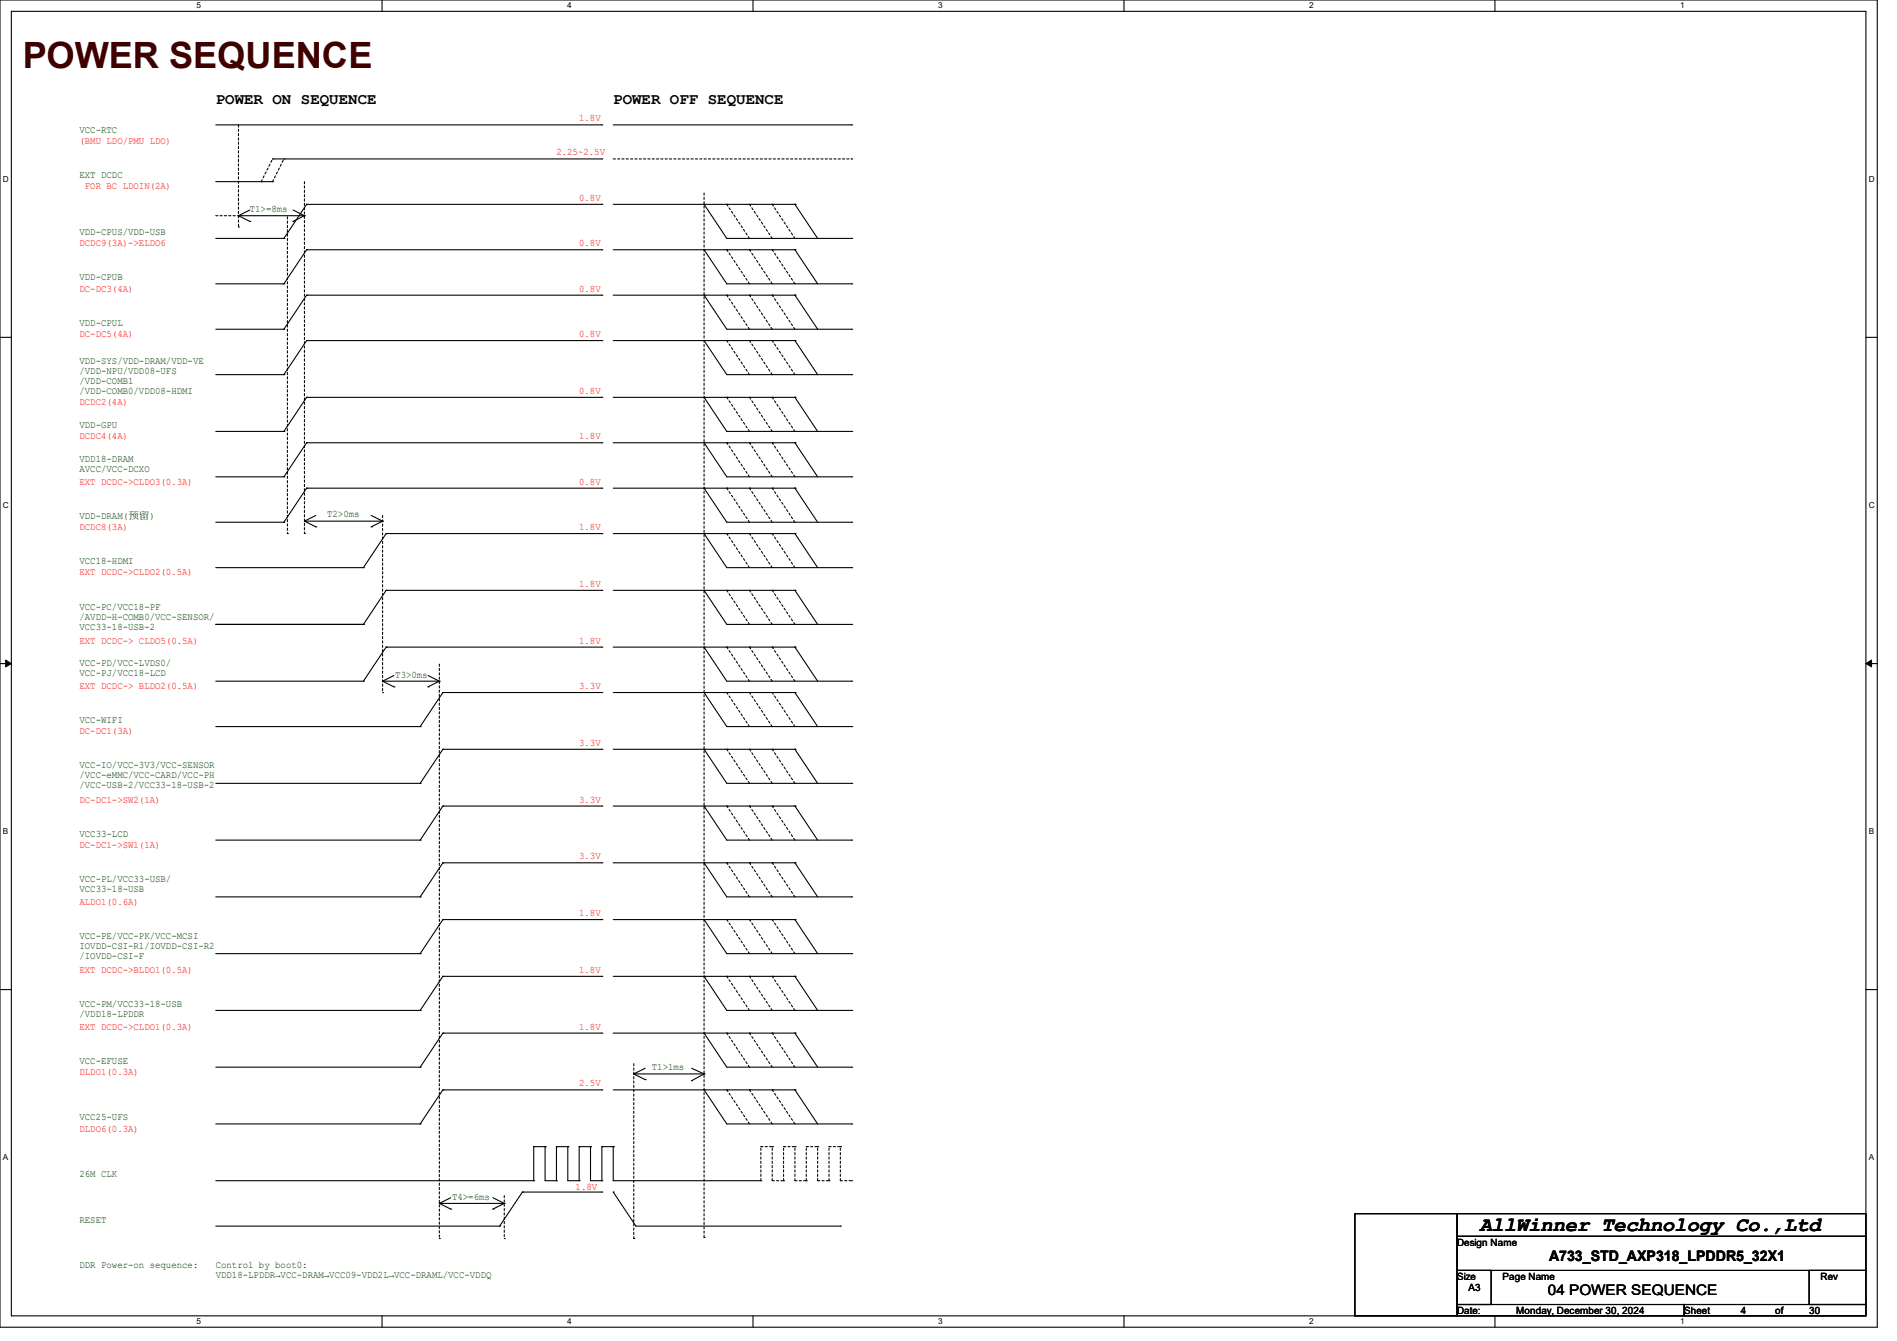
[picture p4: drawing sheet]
<svg xmlns="http://www.w3.org/2000/svg" width="297mm" height="210mm" viewBox="0 0 297 210" stroke-linecap="round" stroke-linejoin="round" font-family="sans-serif">
<defs><g id="words">
<text font-size="5.7" fill="#400000" x="3.6" y="10.6">POWER SEQUENCE</text>
<text font-size="3.2" x="231.7" y="192.7">AllWinner Technology Co.,Ltd</text>
<g font-size="2.5">
<text x="33.8" y="16.2">POWER ON SEQUENCE</text>
<text x="96" y="16.2">POWER OFF SEQUENCE</text>
</g>
<g font-size="2.3">
<text x="242.5" y="197.5">A733_STD_AXP318_LPDDR5_32X1</text>
<text x="242.4" y="202.8">04 POWER SEQUENCE</text>
</g>
<g font-size="1.6" fill="#004000">
<text x="12.4" y="20.8">VCC-RTC</text>
<text x="12.4" y="27.9">EXT DCDC</text>
<text x="39.1" y="33.2">T1&gt;=8ms</text>
<text x="12.4" y="36.8">VDD-CPUS/VDD-USB</text>
<text x="12.4" y="43.9">VDD-CPUB</text>
<text x="12.4" y="51">VDD-CPUL</text>
<text x="12.4" y="57.1">VDD-SYS/VDD-DRAM/VDD-VE</text>
<text x="12.4" y="58.6">/VDD-NPU/VDD08-UFS</text>
<text x="12.4" y="60.2">/VDD-COMB1</text>
<text x="12.4" y="61.8">/VDD-COMB0/VDD08-HDMI</text>
<text x="12.4" y="67">VDD-GPU</text>
<text x="12.4" y="72.3">VDD18-DRAM</text>
<text x="12.4" y="73.9">AVCC/VCC-DCXO</text>
<text x="12.4" y="81.2">VDD-DRAM(预留)</text>
<text x="51.2" y="80.9">T2&gt;0ms</text>
<text x="12.4" y="88.3">VCC18-HDMI</text>
<text x="12.4" y="95.5">VCC-PC/VCC18-PF</text>
<text x="12.4" y="97">/AVDD-H-COMB0/VCC-SENSOR/</text>
<text x="12.4" y="98.6">VCC33-18-USB-2</text>
<text x="12.4" y="104.3">VCC-PD/VCC-LVDS0/</text>
<text x="12.4" y="105.9">VCC-PJ/VCC18-LCD</text>
<text x="61.9" y="106.1">T3&gt;0ms</text>
<text x="12.4" y="113.2">VCC-WIFI</text>
<text x="12.4" y="120.4">VCC-IO/VCC-3V3/VCC-SENSOR</text>
<text x="12.4" y="121.9">/VCC-eMMC/VCC-CARD/VCC-PH</text>
<text x="12.4" y="123.5">/VCC-USB-2/VCC33-18-USB-2</text>
<text x="12.4" y="131">VCC33-LCD</text>
<text x="12.4" y="138.1">VCC-PL/VCC33-USB/</text>
<text x="12.4" y="139.7">VCC33-18-USB</text>
<text x="12.4" y="147">VCC-PE/VCC-PK/VCC-MCSI</text>
<text x="12.4" y="148.6">IOVDD-CSI-R1/IOVDD-CSI-R2</text>
<text x="12.4" y="150.2">/IOVDD-CSI-F</text>
<text x="12.4" y="157.7">VCC-PM/VCC33-18-USB</text>
<text x="12.4" y="159.3">/VDD18-LPDDR</text>
<text x="12.4" y="166.6">VCC-EFUSE</text>
<text x="102.1" y="167.6">T1&gt;1ms</text>
<text x="12.4" y="175.5">VCC25-UFS</text>
<text x="12.4" y="184.4">26M CLK</text>
<text x="12.4" y="191.5">RESET</text>
<text x="70.8" y="187.9">T4&gt;=6ms</text>
<text x="12.4" y="198.6">DDR Power-on sequence:</text>
<text x="33.8" y="198.6">Control by boot0:</text>
<text x="33.8" y="200.1">VDD18-LPDDR→VCC-DRAM→VCC09-VDD2L→VCC-DRAML/VCC-VDDQ</text>
</g>
<g font-size="1.6" fill="#f00">
<text x="12.4" y="22.6">(BMU LDO/PMU LDO)</text>
<text x="90.7" y="19">1.8V</text>
<text x="13.3" y="29.7">FOR BC LDOIN(2A)</text>
<text x="87.1" y="24.3">2.25~2.5V</text>
<text x="90.7" y="31.5">0.8V</text>
<text x="12.4" y="38.6">DCDC9(3A)-&gt;ELDO6</text>
<text x="90.7" y="38.6">0.8V</text>
<text x="12.4" y="45.7">DC-DC3(4A)</text>
<text x="90.7" y="45.7">0.8V</text>
<text x="12.4" y="52.8">DC-DC5(4A)</text>
<text x="90.7" y="52.8">0.8V</text>
<text x="12.4" y="63.5">DCDC2(4A)</text>
<text x="90.7" y="61.7">0.8V</text>
<text x="12.4" y="68.8">DCDC4(4A)</text>
<text x="90.7" y="68.8">1.8V</text>
<text x="12.4" y="75.9">EXT DCDC-&gt;CLDO3(0.3A)</text>
<text x="90.7" y="75.9">0.8V</text>
<text x="12.4" y="83">DCDC8(3A)</text>
<text x="90.7" y="83">1.8V</text>
<text x="12.4" y="90.1">EXT DCDC-&gt;CLDO2(0.5A)</text>
<text x="90.7" y="91.9">1.8V</text>
<text x="12.4" y="100.8">EXT DCDC-&gt; CLDO5(0.5A)</text>
<text x="90.7" y="100.8">1.8V</text>
<text x="12.4" y="107.9">EXT DCDC-&gt; BLDO2(0.5A)</text>
<text x="90.7" y="107.9">3.3V</text>
<text x="12.4" y="115">DC-DC1(3A)</text>
<text x="90.7" y="116.8">3.3V</text>
<text x="12.4" y="125.7">DC-DC1-&gt;SW2(1A)</text>
<text x="90.7" y="125.7">3.3V</text>
<text x="12.4" y="132.8">DC-DC1-&gt;SW1(1A)</text>
<text x="90.7" y="134.6">3.3V</text>
<text x="12.4" y="141.7">ALDO1(0.6A)</text>
<text x="90.7" y="143.5">1.8V</text>
<text x="12.4" y="152.4">EXT DCDC-&gt;BLDO1(0.5A)</text>
<text x="90.7" y="152.4">1.8V</text>
<text x="12.4" y="161.2">EXT DCDC-&gt;CLDO1(0.3A)</text>
<text x="90.7" y="161.2">1.8V</text>
<text x="12.4" y="168.4">DLDO1(0.3A)</text>
<text x="90.7" y="170.1">2.5V</text>
<text x="12.4" y="177.2">DLDO6(0.3A)</text>
<text x="90.1" y="186.3">1.8V</text>
</g>
<g font-size="1.6">
<text x="228.1" y="195.1">Design Name</text>
<text x="228.1" y="200.4">Size</text>
<text x="229.9" y="202.2">A3</text>
<text x="235.2" y="200.4">Page Name</text>
<text x="285" y="200.4">Rev</text>
<text x="228.1" y="205.7">Date:</text>
<text x="237.4" y="205.7">Monday, December 30, 2024</text>
<text x="263.7" y="205.7">Sheet</text>
<text x="272.6" y="205.7">4</text>
<text x="277.9" y="205.7">of</text>
<text x="283.2" y="205.7">30</text>
</g>
<g font-size="1.3">
<text x="30.8" y="1.3">5</text>
<text x="88.8" y="1.3">4</text>
<text x="146.9" y="1.3">3</text>
<text x="205" y="1.3">2</text>
<text x="263.1" y="1.3">1</text>
<text x=".5" y="28.4">D</text>
<text x="292.6" y="28.4">D</text>
<text x=".5" y="79.5">C</text>
<text x="292.6" y="79.5">C</text>
<text x=".5" y="130.6">B</text>
<text x="292.6" y="130.6">B</text>
<text x=".5" y="181.7">A</text>
<text x="292.6" y="181.7">A</text>
<text x="30.8" y="207.4">5</text>
<text x="88.8" y="207.4">4</text>
<text x="146.9" y="207.4">3</text>
<text x="205" y="207.4">2</text>
<text x="263.1" y="207.4">1</text>
</g>
</g></defs>
<path d="M0 0h293.9v207.9h-293.9zM1.8 1.8h290.3v204.3h-290.3z" fill="none" stroke="#000" stroke-width=".17"/>
<g fill="#fff">
<path d="M30.8 .2h.7v1.4h-.7z"/>
<path d="M30.8 206.2h.7v1.4h-.7z"/>
</g>
<path d="M59.8 0v1.8M59.8 206.1v1.8" fill="none" stroke="#000" stroke-width=".17"/>
<g fill="#fff">
<path d="M88.8 .2h.7v1.4h-.7z"/>
<path d="M88.8 206.2h.7v1.4h-.7z"/>
</g>
<path d="M117.9 0v1.8M117.9 206.1v1.8" fill="none" stroke="#000" stroke-width=".17"/>
<g fill="#fff">
<path d="M146.9 .2h.7v1.4h-.7z"/>
<path d="M146.9 206.2h.7v1.4h-.7z"/>
</g>
<path d="M176 0v1.8M176 206.1v1.8" fill="none" stroke="#000" stroke-width=".17"/>
<g fill="#fff">
<path d="M205 .2h.7v1.4h-.7z"/>
<path d="M205 206.2h.7v1.4h-.7z"/>
</g>
<path d="M234.1 0v1.8M234.1 206.1v1.8" fill="none" stroke="#000" stroke-width=".17"/>
<g fill="#fff">
<path d="M263.1 .2h.6v1.4h-.6z"/>
<path d="M263.1 206.2h.6v1.4h-.6z"/>
<path d="M.5 27.3h.9v1.4h-.9z"/>
<path d="M292.6 27.3h.9v1.4h-.9z"/>
<path d="M.5 78.4h.9v1.4h-.9z"/>
<path d="M292.6 78.4h.9v1.4h-.9z"/>
</g>
<path d="M0 52.8h1.8M292.1 52.8h1.8" fill="none" stroke="#000" stroke-width=".17"/>
<g fill="#fff">
<path d="M.5 129.5h.8v1.4h-.8z"/>
<path d="M292.6 129.5h.8v1.4h-.8z"/>
</g>
<path d="M0 103.9h1.8M292.1 103.9h1.8" fill="none" stroke="#000" stroke-width=".17"/>
<path d="M.9 103.4l.9 .5-.9 .5zM292.1 103.9l.9-.5v1z" fill="#000" stroke="#000" stroke-width=".16"/>
<g fill="#fff">
<path d="M.5 180.5h.8v1.4h-.8z"/>
<path d="M292.6 180.5h.8v1.4h-.8z"/>
</g>
<g fill="none" stroke="#000" stroke-width=".17">
<path d="M33.8 19.6h60.4M94.2 19.6h.1M96 19.6h37.3M133.3 19.6h.1M33.8 37.3h10.6M33.8 28.4h8.9M37.3 33.8h.1M37.3 33.8h10.4M37.3 33.8l1.8 .9M39.1 34.7h.1M39.1 32.9l-1.8 .9M40.9 28.4h.1"/>
<path d="M42.7 28.4h.1M42.7 24.9h51.5M44.4 37.3h.1M45.9 34.7h.1M45.9 32.9l1.8 .9M47.7 33.8h.1M47.7 33.8l-1.8 .9M48 32h.1M48 39.1h.1M48 32l-3.6 5.3M48 32h46.2M48 39.1l-3.6 5.3"/>
<path d="M48 39.1h46.2M94.2 32h.1M94.2 39.1h.1M94.2 24.9h.1M96 32h28.5M96 39.1h28.5M110.2 39.1h.1M110.2 32h.1M110.2 32l3.6 5.3h19.5M110.2 39.1l3.6 5.3h19.5M124.5 39.1h.1M124.5 32h.1"/>
<path d="M124.5 39.1l3.5 5.3M124.5 32l3.5 5.3M133.3 37.3h.1M33.8 44.4h10.6M33.8 51.6h10.6M33.8 58.7h10.6M44.4 44.4h.1M44.4 51.6h.1M44.4 58.7h.1M48 46.2h.1M48 53.3h.1M48 46.2h46.2"/>
<path d="M48 46.2l-3.6 5.4M48 53.3h46.2M48 53.3l-3.6 5.4M94.2 46.2h.1M94.2 53.3h.1M96 46.2h28.5M96 53.3h28.5M110.2 46.2h.1M110.2 53.3h.1M110.2 46.2l3.6 5.4h19.5M110.2 53.3l3.6 5.4h19.5M124.5 46.2h.1"/>
<path d="M124.5 53.3h.1M124.5 46.2l3.5 5.4M124.5 53.3l3.5 5.4M133.3 44.4h.1M133.3 51.6h.1M133.3 58.7h.1M33.8 74.7h10.6M33.8 67.6h10.6M44.4 74.7h.1M44.4 67.6h.1M48 62.2h.1M48 76.5h.1"/>
<path d="M48 69.3h.1M48 69.3h46.2M48 62.2h46.2M48 62.2l-3.6 5.4M48 76.5l-3.6 5.3M48 76.5h46.2M48 69.3l-3.6 5.4M94.2 69.3h.1M94.2 62.2h.1M94.2 76.5h.1M96 69.3h28.5M96 62.2h28.5"/>
<path d="M96 76.5h28.5M110.2 62.2h.1M110.2 69.3h.1M110.2 76.5h.1M110.2 69.3l3.6 5.4h19.5M110.2 62.2l3.6 5.4h19.5M110.2 76.5l3.6 5.3h19.5M124.5 62.2h.1M124.5 69.3h.1M124.5 76.5h.1M124.5 62.2l3.5 5.4M124.5 69.3l3.5 5.4"/>
<path d="M124.5 76.5l3.5 5.3M133.3 67.6h.1M133.3 74.7h.1M33.8 81.8h10.6M33.8 88.9h23.1M33.8 97.8h23.1M44.4 81.8h.1M47.7 81.6h.1M47.7 81.6h12.2M47.7 81.6l1.7 .9M49.4 82.5h.1M49.4 80.7l-1.7 .9"/>
<path d="M56.9 88.9h.1M56.9 97.8h.1M58.1 82.5h.1M58.1 80.7l1.8 .9M59.9 81.6h.1M59.9 81.6l-1.8 .9M60.5 83.6h.1M60.5 92.5h.1M60.5 83.6l-3.6 5.3M60.5 83.6h33.7M60.5 92.5h33.7M60.5 92.5l-3.6 5.3"/>
<path d="M94.2 83.6h.1M94.2 92.5h.1M96 83.6h28.5M96 92.5h28.5M110.2 83.6h.1M110.2 92.5h.1M110.2 83.6l3.6 5.3h19.5M110.2 92.5l3.6 5.3h19.5M124.5 83.6h.1M124.5 92.5h.1M124.5 83.6l3.5 5.3M124.5 92.5l3.5 5.3"/>
<path d="M133.3 81.8h.1M133.3 88.9h.1M133.3 97.8h.1M33.8 106.7h23.1M33.8 113.8h32M56.9 106.7h.1M59.9 106.7h.1M59.9 106.7h8.9M59.9 106.7l1.8 .9M60.5 101.3h.1M60.5 101.3l-3.6 5.4M60.5 101.3h33.7"/>
<path d="M61.7 107.6h.1M61.7 105.8l-1.8 .9M65.8 113.8h.1M67 107.6h.1M67 105.8l1.8 .9M68.8 106.7h.1M68.8 106.7l-1.8 .9M69.3 108.5h.1M69.3 117.3h.1M69.3 108.5l-3.5 5.3M69.3 108.5h24.9M69.3 117.3h24.9"/>
<path d="M69.3 117.3l-3.5 5.4M94.2 101.3h.1M94.2 108.5h.1M94.2 117.3h.1M96 101.3h28.5M96 108.5h28.5M96 117.3h28.5M110.2 101.3h.1M110.2 108.5h.1M110.2 117.3h.1M110.2 101.3l3.6 5.4h19.5M110.2 108.5l3.6 5.3h19.5"/>
<path d="M110.2 117.3l3.6 5.4h19.5M124.5 101.3h.1M124.5 108.5h.1M124.5 117.3h.1M124.5 101.3l3.5 5.4M124.5 108.5l3.5 5.3M124.5 117.3l3.5 5.4M133.3 106.7h.1M133.3 113.8h.1M33.8 122.7h32M33.8 131.6h32M65.8 122.7h.1"/>
<path d="M65.8 131.6h.1M69.3 126.2h.1M69.3 135.1h.1M69.3 126.2h24.9M69.3 126.2l-3.5 5.4M69.3 135.1l-3.5 5.4M69.3 135.1h24.9M94.2 126.2h.1M94.2 135.1h.1M96 126.2h28.5M96 135.1h28.5M110.2 126.2h.1"/>
<path d="M110.2 135.1h.1M110.2 126.2l3.6 5.4h19.5M110.2 135.1l3.6 5.4h19.5M124.5 126.2h.1M124.5 135.1h.1M124.5 126.2l3.5 5.4M124.5 135.1l3.5 5.4M133.3 122.7h.1M133.3 131.6h.1M0 155h1.8M33.8 140.5h32M33.8 149.4h32"/>
<path d="M33.8 158.2h32M65.8 140.5h.1M65.8 149.4h.1M65.8 158.2h.1M69.3 144h.1M69.3 152.9h.1M69.3 144l-3.5 5.4M69.3 144h24.9M69.3 152.9h24.9M69.3 152.9l-3.5 5.3M94.2 144h.1M94.2 152.9h.1"/>
<path d="M96 144h28.5M96 152.9h28.5M110.2 144h.1M110.2 152.9h.1M110.2 144l3.6 5.4h19.5M110.2 152.9l3.6 5.3h19.5M124.5 144h.1M124.5 152.9h.1M124.5 144l3.5 5.4M124.5 152.9l3.5 5.3M133.3 140.5h.1M133.3 149.4h.1"/>
<path d="M133.3 158.2h.1M292.1 155h1.8M33.8 167.1h32M33.8 176h32M65.8 167.1h.1M65.8 176h.1M69.3 161.8h.1M69.3 170.7h.1M69.3 161.8l-3.5 5.3M69.3 161.8h24.9M69.3 170.7h24.9M69.3 170.7l-3.5 5.3"/>
<path d="M83.6 179.6h.1M83.6 179.6v5.3M83.6 179.6h1.7M85.3 179.6h.1M85.3 179.6v5.3h1.8M87.1 179.6h.1M87.1 179.6h1.8M87.1 179.6v5.3M88.9 179.6h.1M88.9 179.6v5.3h1.8M90.7 179.6h.1M90.7 179.6h1.8"/>
<path d="M90.7 179.6v5.3M92.5 179.6h.1M92.5 179.6v5.3h1.7M94.2 161.8h.1M94.2 170.7h.1M94.2 179.6h.1M94.2 179.6h1.8M94.2 179.6v5.3M96 179.6h.1M96 161.8h28.5M96 170.7h28.5M96 179.6v5.3h23.1"/>
<path d="M99.2 168.2h.1M99.2 168.2h11M99.2 168.2l1.8 .9M101 169.1h.1M101 167.3l-1.8 .9M108.3 169.2h.1M108.3 167.3l1.9 .9M110.2 161.8h.1M110.2 170.7h.1M110.2 168.2h.1M110.2 161.8l3.6 5.3h19.5M110.2 170.7l3.6 5.3h19.5"/>
<path d="M110.2 168.2l-1.9 1M124.5 161.8h.1M124.5 170.7h.1M124.5 161.8l3.5 5.3M124.5 170.7l3.5 5.3M133.3 167.1h.1M133.3 176h.1M33.8 192h44.4M33.8 184.9h49.8M68.8 188.5h.1M68.8 188.5h10.2M68.8 188.5l1.8 .9"/>
<path d="M70.6 189.4h.1M70.6 187.6l-1.8 .9M77.2 189.4h.1M77.2 187.6l1.8 .9M78.2 192h.1M79 188.5h.1M79 188.5l-1.8 .9M81.8 186.7h.1M81.8 186.7l-3.6 5.3M81.8 186.7h12.4M83.6 184.9h.1M87.1 184.9h.1"/>
<path d="M90.7 184.9h.1M94.2 186.7h.1M94.2 184.9h.1M96 186.7h.1M96 186.7l3.6 5.3h32M119.1 184.9h.1M131.6 192h.1M212.1 190.1h16v16h-16zM228.1 190.1h64v3.5h-64zM228.1 193.6h64v5.4h-64zM228.1 199h5.4v5.3h-5.4zM283.3 199h8.8v5.3h-8.8z"/>
<path d="M228.1 204.3h35.6v1.8h-35.6zM263.7 204.3h28.4v1.8h-28.4z"/>
</g>
<g fill="none" stroke="#000" stroke-width=".17" stroke-dasharray=".3 .3">
<path d="M37.3 19.6v16M33.8 33.8h3.5M37.3 33.8h.1M37.3 35.6h.1M40.9 28.4l1.8-3.5M42.7 24.9h.1M42.7 28.4l1.7-3.5M44.4 24.9h.1M45 34v49.6M47.7 28.4v55.2M96 24.9h37.3M110.2 30.2v163.6"/>
<path d="M113.8 39.1h.1M113.8 32h.1M117.3 39.1h.1M117.3 37.3l-3.5-5.3M117.3 32h.1M120.9 39.1h.1M120.9 37.3l-3.6-5.3M120.9 32h.1M124.5 37.3l-3.6-5.3M133.3 24.9h.1M113.8 46.2h.1M113.8 53.3h.1"/>
<path d="M117.3 44.4l-3.5-5.3M117.3 51.6l-3.5-5.4M117.3 46.2h.1M117.3 58.7l-3.5-5.4M117.3 53.3h.1M120.9 44.4l-3.6-5.3M120.9 51.6l-3.6-5.4M120.9 46.2h.1M120.9 58.7l-3.6-5.4M120.9 53.3h.1M124.5 44.4l-3.6-5.3M124.5 51.6l-3.6-5.4"/>
<path d="M124.5 58.7l-3.6-5.4M113.8 62.2h.1M113.8 69.3h.1M113.8 76.5h.1M117.3 67.6l-3.5-5.4M117.3 62.2h.1M117.3 74.7l-3.5-5.4M117.3 69.3h.1M117.3 76.5h.1M120.9 67.6l-3.6-5.4M120.9 62.2h.1M120.9 74.7l-3.6-5.4"/>
<path d="M120.9 69.3h.1M120.9 76.5h.1M124.5 67.6l-3.6-5.4M124.5 74.7l-3.6-5.4M45 83.6h.1M47.7 83.6h.1M59.9 80.7v27.8M113.8 83.6h.1M113.8 92.5h.1M117.3 81.8l-3.5-5.3M117.3 88.9l-3.5-5.3M117.3 83.6h.1"/>
<path d="M117.3 97.8l-3.5-5.3M117.3 92.5h.1M120.9 81.8l-3.6-5.3M120.9 88.9l-3.6-5.3M120.9 83.6h.1M120.9 97.8l-3.6-5.3M120.9 92.5h.1M124.5 81.8l-3.6-5.3M124.5 88.9l-3.6-5.3M124.5 97.8l-3.6-5.3M59.9 108.5h.1M68.8 104v90"/>
<path d="M113.8 101.3h.1M113.8 108.5h.1M113.8 117.3h.1M117.3 106.7l-3.5-5.4M117.3 101.3h.1M117.3 113.8l-3.5-5.3M117.3 108.5h.1M117.3 117.3h.1M120.9 106.7l-3.6-5.4M120.9 101.3h.1M120.9 113.8l-3.6-5.3M120.9 108.5h.1"/>
<path d="M120.9 117.3h.1M124.5 106.7l-3.6-5.4M124.5 113.8l-3.6-5.3M113.8 126.2h.1M113.8 135.1h.1M117.3 122.7l-3.5-5.4M117.3 131.6l-3.5-5.4M117.3 126.2h.1M117.3 135.1h.1M120.9 122.7l-3.6-5.4M120.9 131.6l-3.6-5.4M120.9 126.2h.1"/>
<path d="M120.9 135.1h.1M124.5 122.7l-3.6-5.4M124.5 131.6l-3.6-5.4M113.8 144h.1M113.8 152.9h.1M117.3 140.5l-3.5-5.4M117.3 149.4l-3.5-5.4M117.3 144h.1M117.3 158.2l-3.5-5.3M117.3 152.9h.1M120.9 140.5l-3.6-5.4M120.9 149.4l-3.6-5.4"/>
<path d="M120.9 144h.1M120.9 158.2l-3.6-5.3M120.9 152.9h.1M124.5 140.5l-3.6-5.4M124.5 149.4l-3.6-5.4M124.5 158.2l-3.6-5.3M99.2 166.6v27.4M113.8 161.8h.1M113.8 170.7h.1M117.3 167.1l-3.5-5.3M117.3 161.8h.1M117.3 176l-3.5-5.3"/>
<path d="M117.3 170.7h.1M120.9 167.1l-3.6-5.3M120.9 161.8h.1M120.9 176l-3.6-5.3M120.9 170.7h.1M124.5 167.1l-3.6-5.3M124.5 176l-3.6-5.3M68.8 194h.1M79 187.2v6.8M79 194h.1M99.2 194h.1M110.2 193.8h.1"/>
</g>
<g fill="none" stroke="#000" stroke-width=".17" stroke-dasharray=".3">
<path d="M119.1 179.6h1.8M119.1 179.6h.1M120.9 179.6h.1M122.7 179.6h.1M122.7 179.6h1.8M124.5 179.6h.1M126.2 179.6h.1M126.2 179.6h1.8M128 179.6h.1M129.8 179.6h.1M129.8 179.6h1.8M131.6 179.6h.1"/>
<path d="M119.1 184.9v-5.3M120.9 184.9v-5.3M120.9 184.9h1.8M122.7 184.9h.1M122.7 184.9v-5.3M124.5 184.9v-5.3M124.5 184.9h1.7M126.2 184.9h.1M126.2 184.9v-5.3M128 184.9v-5.3M128 184.9h1.8M129.8 184.9h.1"/>
<path d="M129.8 184.9v-5.3M131.6 184.9v-5.3M131.6 184.9h1.7M133.3 184.9h.1"/>
</g>
<use href="#words"/>
</svg>
